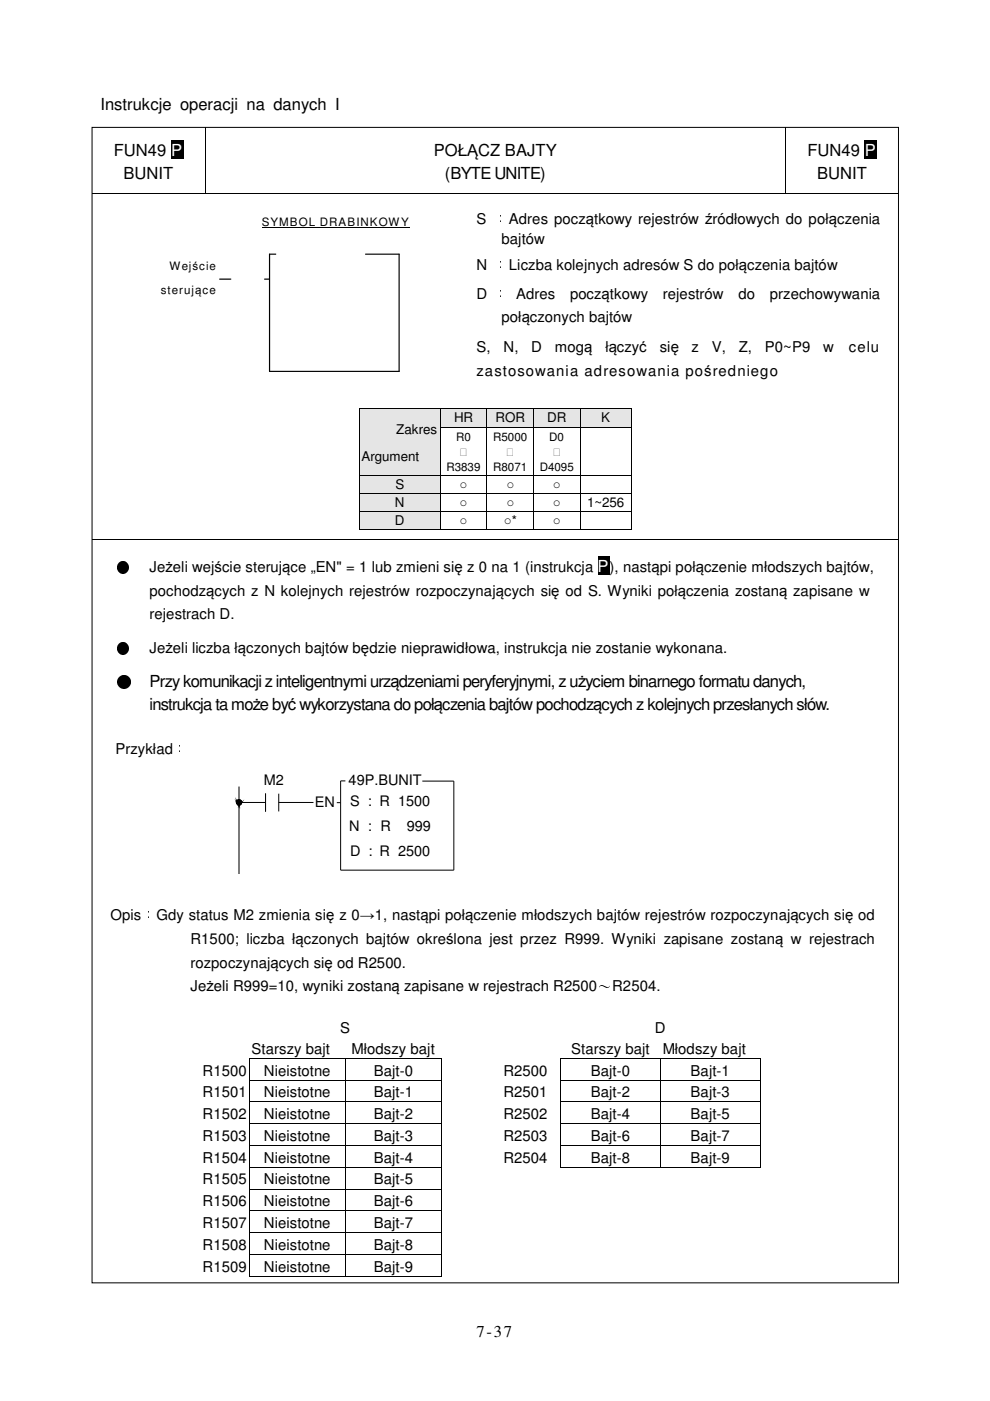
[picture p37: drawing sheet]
<svg xmlns="http://www.w3.org/2000/svg" width="210mm" height="297mm" viewBox="0 0 210 297" stroke-linecap="round" stroke-linejoin="round" font-family="sans-serif">
<defs><g id="words">
<g font-size="3.5">
<text x="21.3" y="23.4">Instrukcje operacji na danych I</text>
<text x="24.1" y="33">FUN49</text>
<text x="92" y="33">POŁĄCZ BAJTY</text>
<text x="171.2" y="33">FUN49 P</text>
<text x="26.2" y="38">BUNIT</text>
<text x="94.3" y="38">(BYTE UNITE)</text>
<text x="173.3" y="38">BUNIT</text>
<text x="24.5" y="145.6">●</text>
<text x="31.7" y="145.6">Przy komunikacji z inteligentnymi urządzeniami peryferyjnymi, z użyciem binarnego formatu danych,</text>
<text x="31.7" y="150.6">instrukcja ta może być wykorzystana do połączenia bajtów pochodzących z kolejnych przesłanych słów.</text>
<text x="101" y="283.5">7-37</text>
</g>
<text font-size="3.5" fill="#fff" x="36.3" y="33">P</text>
<g font-size="3.2">
<text x="101" y="47.4">S ：Adres początkowy rejestrów źródłowych do połączenia</text>
<text x="106.3" y="51.7">bajtów</text>
<text x="101" y="57.1">N ：Liczba kolejnych adresów S do połączenia bajtów</text>
<text x="101" y="63.3">D ： Adres</text>
<text x="120.9" y="63.3">początkowy</text>
<text x="140.5" y="63.3">rejestrów</text>
<text x="156.5" y="63.3">do</text>
<text x="163.2" y="63.3">przechowywania</text>
<text x="106.3" y="68.3">połączonych bajtów</text>
<text x="101" y="74.6">S,</text>
<text x="106.8" y="74.6">N,</text>
<text x="112.6" y="74.6">D</text>
<text x="117.6" y="74.6">mogą</text>
<text x="128.4" y="74.6">łączyć</text>
<text x="139.9" y="74.6">się</text>
<text x="146.6" y="74.6">z</text>
<text x="150.9" y="74.6">V,</text>
<text x="156.6" y="74.6">Z,</text>
<text x="162.2" y="74.6">P0~P9</text>
<text x="174.5" y="74.6">w</text>
<text x="180" y="74.6">celu</text>
<text x="101" y="79.6">zastosowania adresowania pośredniego</text>
<text x="24.5" y="121.2">●</text>
<text x="31.7" y="121.2">Jeżeli wejście sterujące „EN&quot; = 1 lub zmieni się z 0 na 1 (instrukcja P</text>
<text x="129.2" y="121.2">), nastąpi połączenie młodszych bajtów,</text>
<text x="31.7" y="131.3">rejestrach D.</text>
<text x="31.7" y="126.3">pochodzących z N kolejnych rejestrów rozpoczynających się od S. Wyniki połączenia zostaną zapisane w</text>
<text x="24.5" y="138.5">●</text>
<text x="31.7" y="138.5">Jeżeli liczba łączonych bajtów będzie nieprawidłowa, instrukcja nie zostanie wykonana.</text>
<text x="24.5" y="159.9">Przykład：</text>
<text x="23.5" y="195.1">Opis：Gdy status M2 zmienia się z 0→1, nastąpi połączenie młodszych bajtów rejestrów rozpoczynających się od</text>
<text x="40.4" y="200.1">R1500; liczba łączonych bajtów określona jest przez R999. Wyniki zapisane zostaną w rejestrach</text>
<text x="40.4" y="205.1">rozpoczynających się od R2500.</text>
<text x="40.4" y="210.2">Jeżeli R999=10, wyniki zostaną zapisane w rejestrach R2500～R2504.</text>
<text x="72.1" y="218.9">S</text>
<text x="138.9" y="218.9">D</text>
<text x="53.3" y="223.4">Starszy bajt</text>
<text x="74.5" y="223.4">Młodszy bajt</text>
<text x="121.1" y="223.4">Starszy bajt</text>
<text x="140.5" y="223.4">Młodszy bajt</text>
<text x="43" y="232.7">R1501</text>
<text x="43" y="228">R1500</text>
<text x="56" y="228">Nieistotne</text>
<text x="56" y="232.7">Nieistotne</text>
<text x="79.2" y="228">Bajt-0</text>
<text x="79.2" y="232.7">Bajt-1</text>
<text x="106.7" y="228">R2500</text>
<text x="106.7" y="232.7">R2501</text>
<text x="125.3" y="228">Bajt-0</text>
<text x="125.3" y="232.7">Bajt-2</text>
<text x="146.4" y="228">Bajt-1</text>
<text x="146.4" y="232.7">Bajt-3</text>
<text x="43" y="237.3">R1502</text>
<text x="56" y="237.3">Nieistotne</text>
<text x="79.2" y="237.3">Bajt-2</text>
<text x="106.7" y="237.3">R2502</text>
<text x="125.3" y="237.3">Bajt-4</text>
<text x="146.4" y="237.3">Bajt-5</text>
<text x="43" y="241.9">R1503</text>
<text x="56" y="241.9">Nieistotne</text>
<text x="79.2" y="241.9">Bajt-3</text>
<text x="106.7" y="241.9">R2503</text>
<text x="125.3" y="241.9">Bajt-6</text>
<text x="146.4" y="241.9">Bajt-7</text>
<text x="43" y="246.5">R1504</text>
<text x="43" y="251.1">R1505</text>
<text x="56" y="246.5">Nieistotne</text>
<text x="56" y="251.1">Nieistotne</text>
<text x="79.2" y="246.5">Bajt-4</text>
<text x="79.2" y="251.1">Bajt-5</text>
<text x="106.7" y="246.5">R2504</text>
<text x="125.3" y="246.5">Bajt-8</text>
<text x="146.4" y="246.5">Bajt-9</text>
<text x="43" y="255.8">R1506</text>
<text x="56" y="255.8">Nieistotne</text>
<text x="79.2" y="255.8">Bajt-6</text>
<text x="43" y="260.4">R1507</text>
<text x="56" y="260.4">Nieistotne</text>
<text x="79.2" y="260.4">Bajt-7</text>
<text x="43" y="265">R1508</text>
<text x="43" y="269.6">R1509</text>
<text x="56" y="265">Nieistotne</text>
<text x="56" y="269.6">Nieistotne</text>
<text x="79.2" y="265">Bajt-8</text>
<text x="79.2" y="269.6">Bajt-9</text>
</g>
<g font-size="3.1">
<text x="56" y="166.4">M2</text>
<text x="73.9" y="166.4">49P.BUNIT</text>
<text x="66.7" y="171.1">EN</text>
<text x="74.3" y="170.9">S : R 1500</text>
<text x="74" y="176.2">N : R</text>
<text x="86.2" y="176.1">999</text>
<text x="74.2" y="181.5">D : R 2500</text>
</g>
<g font-size="2.8">
<text x="96.3" y="89.5">HR</text>
<text x="105.1" y="89.5">ROR</text>
<text x="116" y="89.5">DR</text>
<text x="127.5" y="89.5">K</text>
<text x="84" y="91.9">Zakres</text>
<text x="76.6" y="97.7">Argument</text>
<text x="83.7" y="107.4">N</text>
<text x="83.8" y="103.7">S</text>
<text x="97.5" y="107.4">○</text>
<text x="97.5" y="103.7">○</text>
<text x="107.4" y="107.4">○</text>
<text x="107.4" y="103.7">○</text>
<text x="117.2" y="107.4">○</text>
<text x="117.2" y="103.7">○</text>
<text x="124.5" y="107.4">1~256</text>
<text x="83.7" y="111.3">D</text>
<text x="97.5" y="111.3">○</text>
<text x="106.8" y="111.3">○*</text>
<text x="117.2" y="111.3">○</text>
</g>
<g font-size="2.5">
<text x="55.5" y="48">SYMBOL DRABINKOWY</text>
<text x="35.9" y="57.3">Wejście</text>
<text x="34.1" y="62.4">sterujące</text>
<text x="96.7" y="93.5">R0</text>
<text x="104.6" y="93.5">R5000</text>
<text x="116.5" y="93.5">D0</text>
<text x="94.7" y="99.8">R3839</text>
<text x="97.4" y="96.6">∣</text>
<text x="104.6" y="99.8">R8071</text>
<text x="107.3" y="96.6">∣</text>
<text x="114.4" y="99.8">D4095</text>
<text x="117.1" y="96.6">∣</text>
</g>
</g></defs>
<path d="M19.5 27h171v245h-171zM43.5 27v14M166.5 27v14M19.5 41.1h23.9M43.6 41.1h56.9M100.7 41.1h65.8M166.6 41.1h24" fill="none" stroke="#000" stroke-width=".21"/>
<path d="M36.3 29.8h2.6v4h-2.6zM183.3 29.8h2.6v4h-2.6zM43.4 41h.2v.2h-.2zM100.5 41h.2v.2h-.2zM166.5 41h.1v.2h-.1z" fill="#000"/>
<path d="M46.6 59.2h2.3M56.1 59.2h1M58.5 53.9h-1.4v24.8h27.5v-24.8h-7.1" fill="none" stroke="#000" stroke-width=".25"/>
<path d="M59.5 49.7h23.3" fill="none" stroke="#000" stroke-width=".26"/>
<g fill="#e5e5e5">
<path d="M76.2 86.7h17.1v14h-17.1z"/>
<path d="M76.6 89.1h16.3v3.5h-16.3z"/>
<path d="M76.6 92.6h16.3v2.5h-16.3z"/>
<path d="M76.6 95.1h16.3v3.2h-16.3z"/>
<path d="M93.5 86.7h9.7v3.8h-9.7z"/>
<path d="M93.9 87h8.8v3.2h-8.8z"/>
<path d="M103.3 86.7h9.7v3.8h-9.7z"/>
<path d="M103.8 87h8.8v3.2h-8.8z"/>
<path d="M113.2 86.7h9.7v3.8h-9.7z"/>
<path d="M113.6 87h8.9v3.2h-8.9z"/>
<path d="M123.1 86.7h10.7v3.8h-10.7z"/>
<path d="M123.5 87h9.8v3.2h-9.8z"/>
</g>
<path d="M76.1 86.5h.1v.2h-.1zM76.1 90.5h.1v.2h-.1zM93.3 86.5h.2v.2h-.2zM93.3 90.5h.2v.2h-.2zM103.2 86.5h.1v.2h-.1zM103.2 90.5h.1v.2h-.1zM113.1 86.5h.1v.2h-.1zM113.1 90.5h.1v.2h-.1zM122.9 86.5h.2v.2h-.2zM122.9 90.5h.2v.2h-.2zM133.8 86.5h.1v.2h-.1zM133.8 90.5h.1v.2h-.1z" fill="#000"/>
<g fill="none" stroke="#000" stroke-width=".21">
<path d="M76.2 86.7v3.8M76.2 90.7v10M76.2 86.6h17.1M93.4 86.7v3.8M93.4 90.7v10M93.5 86.6h9.7M93.5 90.6h9.7M103.3 86.7v3.8M103.3 90.7v10M103.3 86.6h9.8M103.3 90.6h9.8M113.2 86.7v3.8"/>
<path d="M113.2 90.7v10M113.2 86.6h9.7M113.2 90.6h9.7M123 86.7v3.8M123 90.7v10M123.1 86.6h10.7M123.1 90.6h10.7M133.9 86.7v3.8M133.9 90.7v10"/>
</g>
<g fill="#e5e5e5">
<path d="M76.2 100.9h17.1v3.6h-17.1z"/>
<path d="M76.6 101.1h16.3v3.2h-16.3z"/>
</g>
<path d="M76.1 100.7h.1v.2h-.1zM93.3 100.7h.2v.2h-.2zM103.2 100.7h.1v.2h-.1zM113.1 100.7h.1v.2h-.1zM122.9 100.7h.2v.2h-.2zM133.8 100.7h.1v.2h-.1z" fill="#000"/>
<path d="M76.2 100.9v3.6M76.2 100.8h17.1M93.4 100.9v3.6M93.5 100.8h9.7M103.3 100.9v3.6M103.3 100.8h9.8M113.2 100.9v3.6M113.2 100.8h9.7M123 100.9v3.6M123.1 100.8h10.7M133.9 100.9v3.6" fill="none" stroke="#000" stroke-width=".21"/>
<g fill="#e5e5e5">
<path d="M76.2 104.7h17.1v3.6h-17.1z"/>
<path d="M76.6 104.9h16.3v3.2h-16.3z"/>
</g>
<path d="M76.1 104.5h.1v.2h-.1zM93.3 104.5h.2v.2h-.2zM103.2 104.5h.1v.2h-.1zM113.1 104.5h.1v.2h-.1zM122.9 104.5h.2v.2h-.2zM133.8 104.5h.1v.2h-.1z" fill="#000"/>
<path d="M76.2 104.7v3.6M76.2 104.6h17.1M93.4 104.7v3.6M93.5 104.6h9.7M103.3 104.7v3.6M103.3 104.6h9.8M113.2 104.7v3.6M113.2 104.6h9.7M123 104.7v3.6M123.1 104.6h10.7M133.9 104.7v3.6" fill="none" stroke="#000" stroke-width=".21"/>
<g fill="#e5e5e5">
<path d="M76.2 108.5h17.1v3.6h-17.1z"/>
<path d="M76.6 108.7h16.3v3.2h-16.3z"/>
</g>
<g fill="#000">
<path d="M76.1 108.3h.1v.2h-.1zM76.1 112.1h.1v.2h-.1zM93.3 108.3h.2v.2h-.2zM93.3 112.1h.2v.2h-.2zM103.2 108.3h.1v.2h-.1zM103.2 112.1h.1v.2h-.1zM113.1 108.3h.1v.2h-.1zM113.1 112.1h.1v.2h-.1zM122.9 108.3h.2v.2h-.2zM122.9 112.1h.2v.2h-.2zM133.8 108.3h.1v.2h-.1zM133.8 112.1h.1v.2h-.1z"/>
<path d="M126.7 118h2.5v4h-2.5z"/>
</g>
<g fill="none" stroke="#000" stroke-width=".21">
<path d="M19.5 114.5h171M76.2 108.5v3.6M76.2 108.4h17.1M76.2 112.2h17.1M93.4 108.5v3.6M93.5 108.4h9.7M93.5 112.2h9.7M103.3 108.5v3.6M103.3 108.4h9.8M103.3 112.2h9.8M113.2 108.5v3.6M113.2 108.4h9.7"/>
<path d="M113.2 112.2h9.7M123 108.5v3.6M123.1 108.4h10.7M123.1 112.2h10.7M133.9 108.5v3.6"/>
</g>
<path d="M49.6 161.7h49v23.6h-49z" fill="#fff"/>
<path d="M49.5 161.7v23.6M98.6 161.7v23.6" fill="none" stroke="#fff" stroke-width=".21"/>
<g fill="none" stroke="#000" stroke-width=".21">
<path d="M50.1 170.1l.3 .5zM50.2 169.8l.5 .9-.3-.1zM50.2 169.8l.2 .8-.3-.5zM50.4 169.6l.3-.1v1.2zM50.4 169.6l.3 1.1-.5-.9zM50.7 170.1l.5-.3 .1 .3zM50.7 169.5l.3 .1-.3 .5zM50.7 170.1h.6l-.6 .6zM50.7 170.7l.6-.6-.3 .5zM50.7 166.8v18.5M50.7 170.1h5.6M51 169.6l.2 .2-.5 .3z"/>
<path d="M51.3 170.1l-.3 .5zM56.3 168.2v3.9M59.1 170.1h7.4M59.1 168.3v3.7M71.4 170.2h.8M73.2 165.6h-1v18.9h24v-18.9h-6.7M52.9 224.5v4.4M52.9 229.1v4.5M52.9 233.7v4.5M52.9 238.3v4.5M53 229h20.2M53 233.6h20.2"/>
<path d="M53 238.3h20.2M53.1 224.4h20.1M73.2 224.5v4.4M73.2 229.1v4.5M73.2 233.7v4.5M73.2 238.3v4.5M73.3 229h20.2M73.3 233.6h20.2M73.3 238.3h20.2M73.5 224.4h20M93.6 224.5v4.4M93.6 229.1v4.5"/>
<path d="M93.6 233.7v4.5M93.6 238.3v4.5M118.9 224.5v4.4M118.9 229.1v4.5M118.9 233.7v4.5M118.9 238.3v4.5M119 229h21M119 233.6h21M119 238.3h21M119.1 224.4h20.9M140 224.5v4.4M140 229.1v4.5"/>
<path d="M140 233.7v4.5M140 238.3v4.5M140.1 229h21M140.1 233.6h21M140.1 238.3h21M140.3 224.4h20.8M161.2 224.5v4.4M161.2 229.1v4.5M161.2 233.7v4.5M161.2 238.3v4.5M52.9 243v4.4M52.9 247.6v4.4"/>
<path d="M52.9 252.2v4.5M52.9 256.8v4.5M53 242.9h20.2M53 247.5h20.2M53 252.1h20.2M53 256.8h20.2M73.2 243v4.4M73.2 247.6v4.4M73.2 252.2v4.5M73.2 256.8v4.5M73.3 242.9h20.2M73.3 247.5h20.2"/>
<path d="M73.3 252.1h20.2M73.3 256.8h20.2M93.6 243v4.4M93.6 247.6v4.4M93.6 252.2v4.5M93.6 256.8v4.5M118.9 243v4.4M119 242.9h21M119.1 247.5h20.9M140 243v4.4M140.1 242.9h21M140.3 247.5h20.8"/>
<path d="M161.2 243v4.4M52.9 261.5v4.4M52.9 266.1v4.4M53 261.4h20.2M53 266h20.2M53 270.6h20.2M73.2 261.5v4.4M73.2 266.1v4.4M73.3 261.4h20.2M73.3 266h20.2M73.3 270.6h20.2M93.6 261.5v4.4"/>
<path d="M93.6 266.1v4.4"/>
<circle cx="50.7" cy="170.1" r=".56"/>
</g>
<path d="M50.2 169.8l.2 .8-.3-.5zM50.4 169.6l.3 1.1-.5-.9zM50.1 170.1l.3 .5zM50.4 169.6l.3-.1v1.2zM50.2 169.8l.5 .9-.3-.1zM50.7 169.5l.3 .1-.3 .5zM50.7 170.1h.6l-.6 .6zM51 169.6l.2 .2-.5 .3zM50.7 170.7l.6-.6-.3 .5zM50.7 170.1l.5-.3 .1 .3zM51.3 170.1l-.3 .5z" fill="#000"/>
<g fill="#000">
<path d="M52.8 224.3h.2v.2h-.2zM52.8 228.9h.2v.2h-.2zM52.8 233.6h.2v.1h-.2zM52.8 238.2h.2v.1h-.2zM53 224.3h.1v.2h-.1zM73.2 224.3h.1v.2h-.1zM73.2 228.9h.1v.2h-.1zM73.2 233.6h.1v.1h-.1zM73.2 238.2h.1v.1h-.1zM73.3 224.3h.2v.2h-.2zM93.5 224.3h.2v.2h-.2zM93.5 228.9h.2v.2h-.2z"/>
<path d="M93.5 233.6h.2v.1h-.2zM93.5 238.2h.2v.1h-.2zM118.8 224.3h.2v.2h-.2zM118.8 228.9h.2v.2h-.2zM118.8 233.6h.2v.1h-.2zM118.8 238.2h.2v.1h-.2zM119 224.3h.1v.2h-.1zM140 224.3h.1v.2h-.1zM140 228.9h.1v.2h-.1zM140 233.6h.1v.1h-.1zM140 238.2h.1v.1h-.1zM140.1 224.3h.2v.2h-.2z"/>
<path d="M161.1 224.3h.2v.2h-.2zM161.1 228.9h.2v.2h-.2zM161.1 233.6h.2v.1h-.2zM161.1 238.2h.2v.1h-.2zM52.8 242.8h.2v.2h-.2zM52.8 247.4h.2v.2h-.2zM52.8 252h.2v.2h-.2zM52.8 256.7h.2v.1h-.2zM73.2 242.8h.1v.2h-.1zM73.2 247.4h.1v.2h-.1zM73.2 252h.1v.2h-.1zM73.2 256.7h.1v.1h-.1z"/>
<path d="M93.5 242.8h.2v.2h-.2zM93.5 247.4h.2v.2h-.2zM93.5 252h.2v.2h-.2zM93.5 256.7h.2v.1h-.2zM118.8 242.8h.2v.2h-.2zM118.8 247.4h.2v.2h-.2zM119 247.4h.1v.2h-.1zM140 242.8h.1v.2h-.1zM140 247.4h.1v.2h-.1zM140.1 247.4h.2v.2h-.2zM161.1 242.8h.2v.2h-.2zM161.1 247.4h.2v.2h-.2z"/>
<path d="M52.8 261.3h.2v.2h-.2zM52.8 265.9h.2v.2h-.2zM52.8 270.5h.2v.2h-.2zM73.2 261.3h.1v.2h-.1zM73.2 265.9h.1v.2h-.1zM73.2 270.5h.1v.2h-.1zM93.5 261.3h.2v.2h-.2zM93.5 265.9h.2v.2h-.2zM93.5 270.5h.2v.2h-.2z"/>
</g>
<path d="M53.8 44.6h34.7v5.5h-34.7z" fill-rule="evenodd" fill="#fff"/>
<path d="M55.5 48.3h31.4" fill="none" stroke="#000" stroke-width=".21"/>
<path d="M23 53.9h23v10.8h-23z" fill-rule="evenodd" fill="#fff"/>
<use href="#words"/>
</svg>
